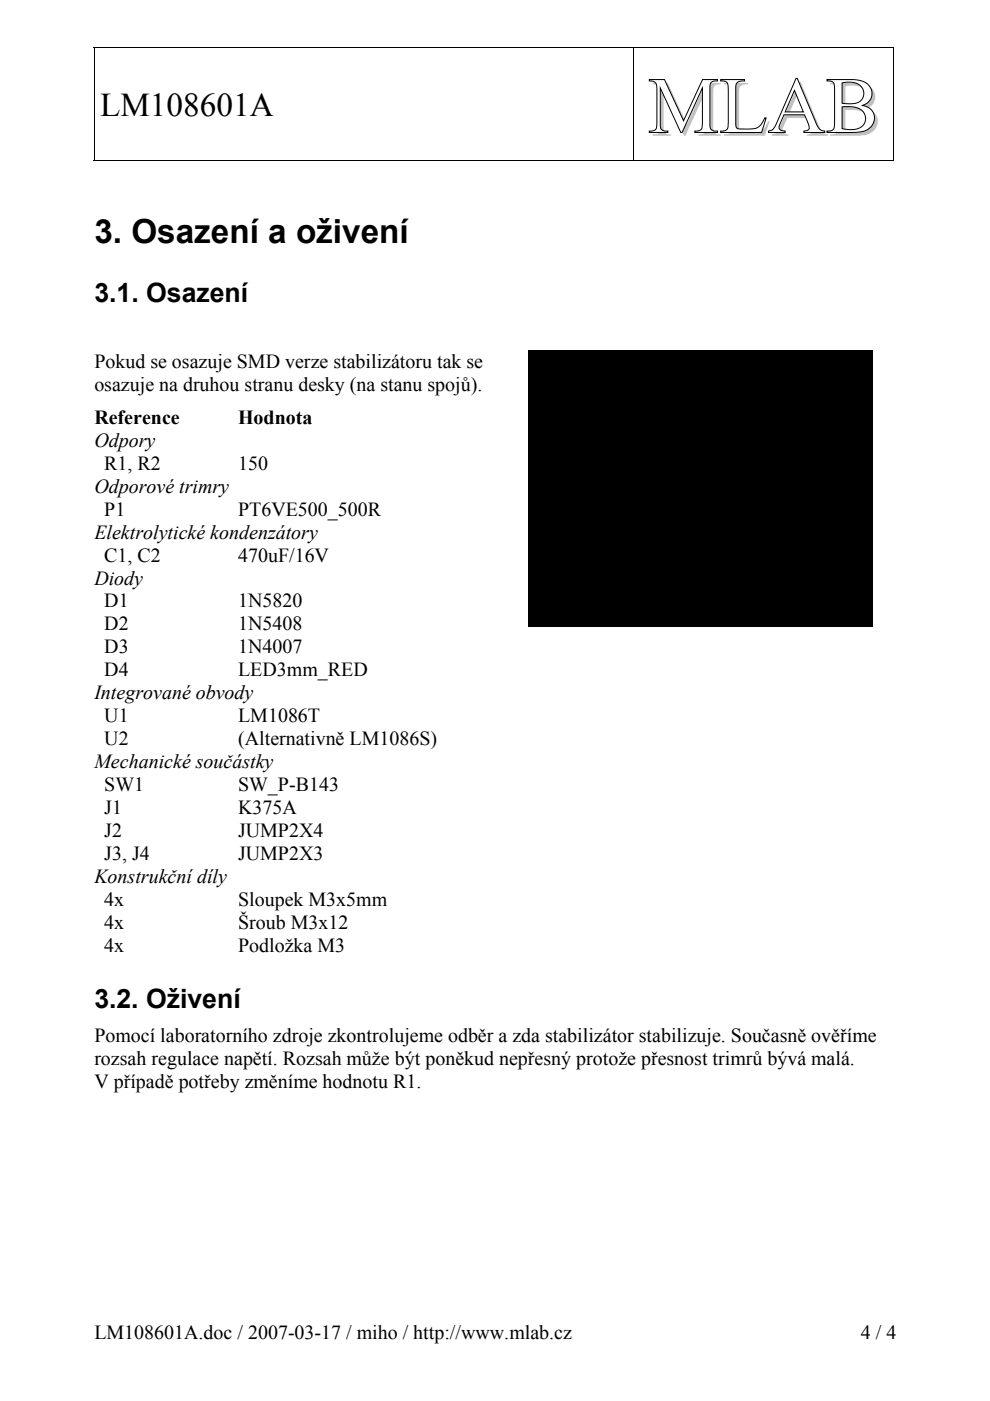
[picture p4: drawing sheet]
<svg xmlns="http://www.w3.org/2000/svg" width="210mm" height="297mm" viewBox="0 0 210 297" stroke-linecap="round" stroke-linejoin="round" font-family="sans-serif">
<defs><g id="words">
<text font-size="16.9" fill="#c0c0c0" x="138.1" y="28.8">MLAB</text>
<g font-size="7">
<text x="21.2" y="24.6">LM108601A</text>
<text x="20" y="51.5">3. Osazení a oživení</text>
</g>
<g font-size="5.7">
<text x="20" y="64">3.1. Osazení</text>
<text x="20" y="213.7">3.2. Oživení</text>
</g>
<g font-size="4.2">
<text x="20" y="78">Pokud se osazuje SMD verze stabilizátoru tak se</text>
<text x="20" y="82.9">osazuje na druhou stranu desky (na stanu spojů).</text>
<text x="20" y="89.9">Reference</text>
<text x="50.5" y="89.9">Hodnota</text>
<text x="20" y="94.7">Odpory</text>
<text x="22.1" y="99.6">R1, R2</text>
<text x="50.5" y="99.6">150</text>
<text x="20" y="104.5">Odporové trimry</text>
<text x="22.1" y="109.3">P1</text>
<text x="50.5" y="109.3">PT6VE500_500R</text>
<text x="20" y="114.2">Elektrolytické kondenzátory</text>
<text x="22.1" y="119.1">C1, C2</text>
<text x="50.5" y="119.1">470uF/16V</text>
<text x="20" y="124">Diody</text>
<text x="22.1" y="128.8">D1</text>
<text x="50.5" y="128.8">1N5820</text>
<text x="22.1" y="133.7">D2</text>
<text x="50.5" y="133.7">1N5408</text>
<text x="22.1" y="138.5">D3</text>
<text x="22.1" y="143.4">D4</text>
<text x="50.5" y="143.4">LED3mm_RED</text>
<text x="50.5" y="138.5">1N4007</text>
<text x="20" y="148.3">Integrované obvody</text>
<text x="22.1" y="153.1">U1</text>
<text x="50.5" y="153.1">LM1086T</text>
<text x="22.1" y="158">U2</text>
<text x="50.5" y="158">(Alternativně LM1086S)</text>
<text x="20" y="162.9">Mechanické součástky</text>
<text x="22.1" y="167.7">SW1</text>
<text x="50.5" y="167.7">SW_P-B143</text>
<text x="22.1" y="172.6">J1</text>
<text x="50.5" y="172.6">K375A</text>
<text x="22.1" y="177.5">J2</text>
<text x="50.5" y="177.5">JUMP2X4</text>
<text x="22.1" y="182.3">J3, J4</text>
<text x="50.5" y="182.3">JUMP2X3</text>
<text x="20" y="187.2">Konstrukční díly</text>
<text x="22.1" y="192.1">4x</text>
<text x="22.1" y="196.9">4x</text>
<text x="50.5" y="192.1">Sloupek M3x5mm</text>
<text x="50.5" y="196.9">Šroub M3x12</text>
<text x="22.1" y="201.8">4x</text>
<text x="50.5" y="201.8">Podložka M3</text>
<text x="20" y="220.9">Pomocí laboratorního zdroje zkontrolujeme odběr a zda stabilizátor stabilizuje. Současně ověříme</text>
<text x="20" y="225.8">rozsah regulace napětí. Rozsah může být poněkud nepřesný protože přesnost trimrů bývá malá.</text>
<text x="20" y="230.7">V případě potřeby změníme hodnotu R1.</text>
<text x="20" y="283.9">LM108601A.doc / 2007-03-17 / miho / http://www.mlab.cz</text>
<text x="182.5" y="283.9">4 / 4</text>
</g>
</g></defs>
<g fill="#fff" stroke="#000" stroke-width=".21">
<path d="M137.7 16.9h3.2l4 8.7 4-8.7h3.2v.3a1.17 1.17 0 0 0-1.6 1.2v8.2a1.16 1.16 0 0 0 1.6 1.2v.3h-4.8v-.3a1.29 1.29 0 0 0 1.3-.3 1.29 1.29 0 0 0 .3-1.4v-7.5l-4.3 9.5h-.3l-4.3-9.5v8a1.14 1.14 0 0 0 1.6 1.2v.3h-3.9v-.3a1.29 1.29 0 0 0 1.3-.3 1.29 1.29 0 0 0 .3-1.4v-7.3a1.32 1.32 0 0 0-1.6-1.6z" fill-rule="evenodd"/>
<path d="M152.8 16.9h5.1v.3a1.36 1.36 0 0 0-1.9 1.2v8a.77 .77 0 0 0 .8 .9h2.3a2.71 2.71 0 0 0 2.8-1.8l.3-.5h.2l-.9 3.1h-8.7v-.3a1.32 1.32 0 0 0 1.6-1.7v-7.7a1.15 1.15 0 0 0-1.6-1.2z" fill-rule="evenodd"/>
<path d="M168.8 16.6h.2l4 9.3a2.25 2.25 0 0 0 1.9 1.9v.3h-4.5v-.3a.92 .92 0 0 0 1.1-.4 .92 .92 0 0 0-.1-1.1l-.8-2h-4.4l-.7 1.8a.96 .96 0 0 0 .1 1.5l.9 .2v.3h-3.6v-.3a2.38 2.38 0 0 0 1.9-2zM168.4 19.2l-1.9 4.5h3.8z" fill-rule="evenodd"/>
<path d="M175.3 16.9h5.5a4 4 0 0 1 3.9 2 2.59 2.59 0 0 1-1.8 3.5 2.77 2.77 0 0 1 2.5 2.7 2.77 2.77 0 0 1-2.5 2.8l-1.4 .2h-6.2v-.3a1.31 1.31 0 0 0 1.4-.4 1.31 1.31 0 0 0 .3-1.3v-7.2a1.3 1.3 0 0 0-.3-1.4 1.3 1.3 0 0 0-1.4-.3zM178.5 17.6v4.3a5.6 5.6 0 0 0 3.9-.5 2.31 2.31 0 0 0 .5-2.5 2.31 2.31 0 0 0-2.2-1.4l-1.1-.1zM178.5 22.7v4.6a4.3 4.3 0 0 0 4.6-.8 2.42 2.42 0 0 0-2-3.8z" fill-rule="evenodd"/>
</g>
<path d="M19.9 10h.2v.2h-.2zM189.4 10h.2v.2h-.2zM189.4 33.9h.2v.2h-.2zM112.1 74.1h73v58.7h-73z" fill="#000"/>
<path d="M19.9 10.1h169.7M20 10.2v23.9M134.3 10.2v23.9M189.5 10.2v23.9M19.9 34h114.3M134.4 34h55" fill="none" stroke="#000" stroke-width=".21"/>
<use href="#words"/>
</svg>
